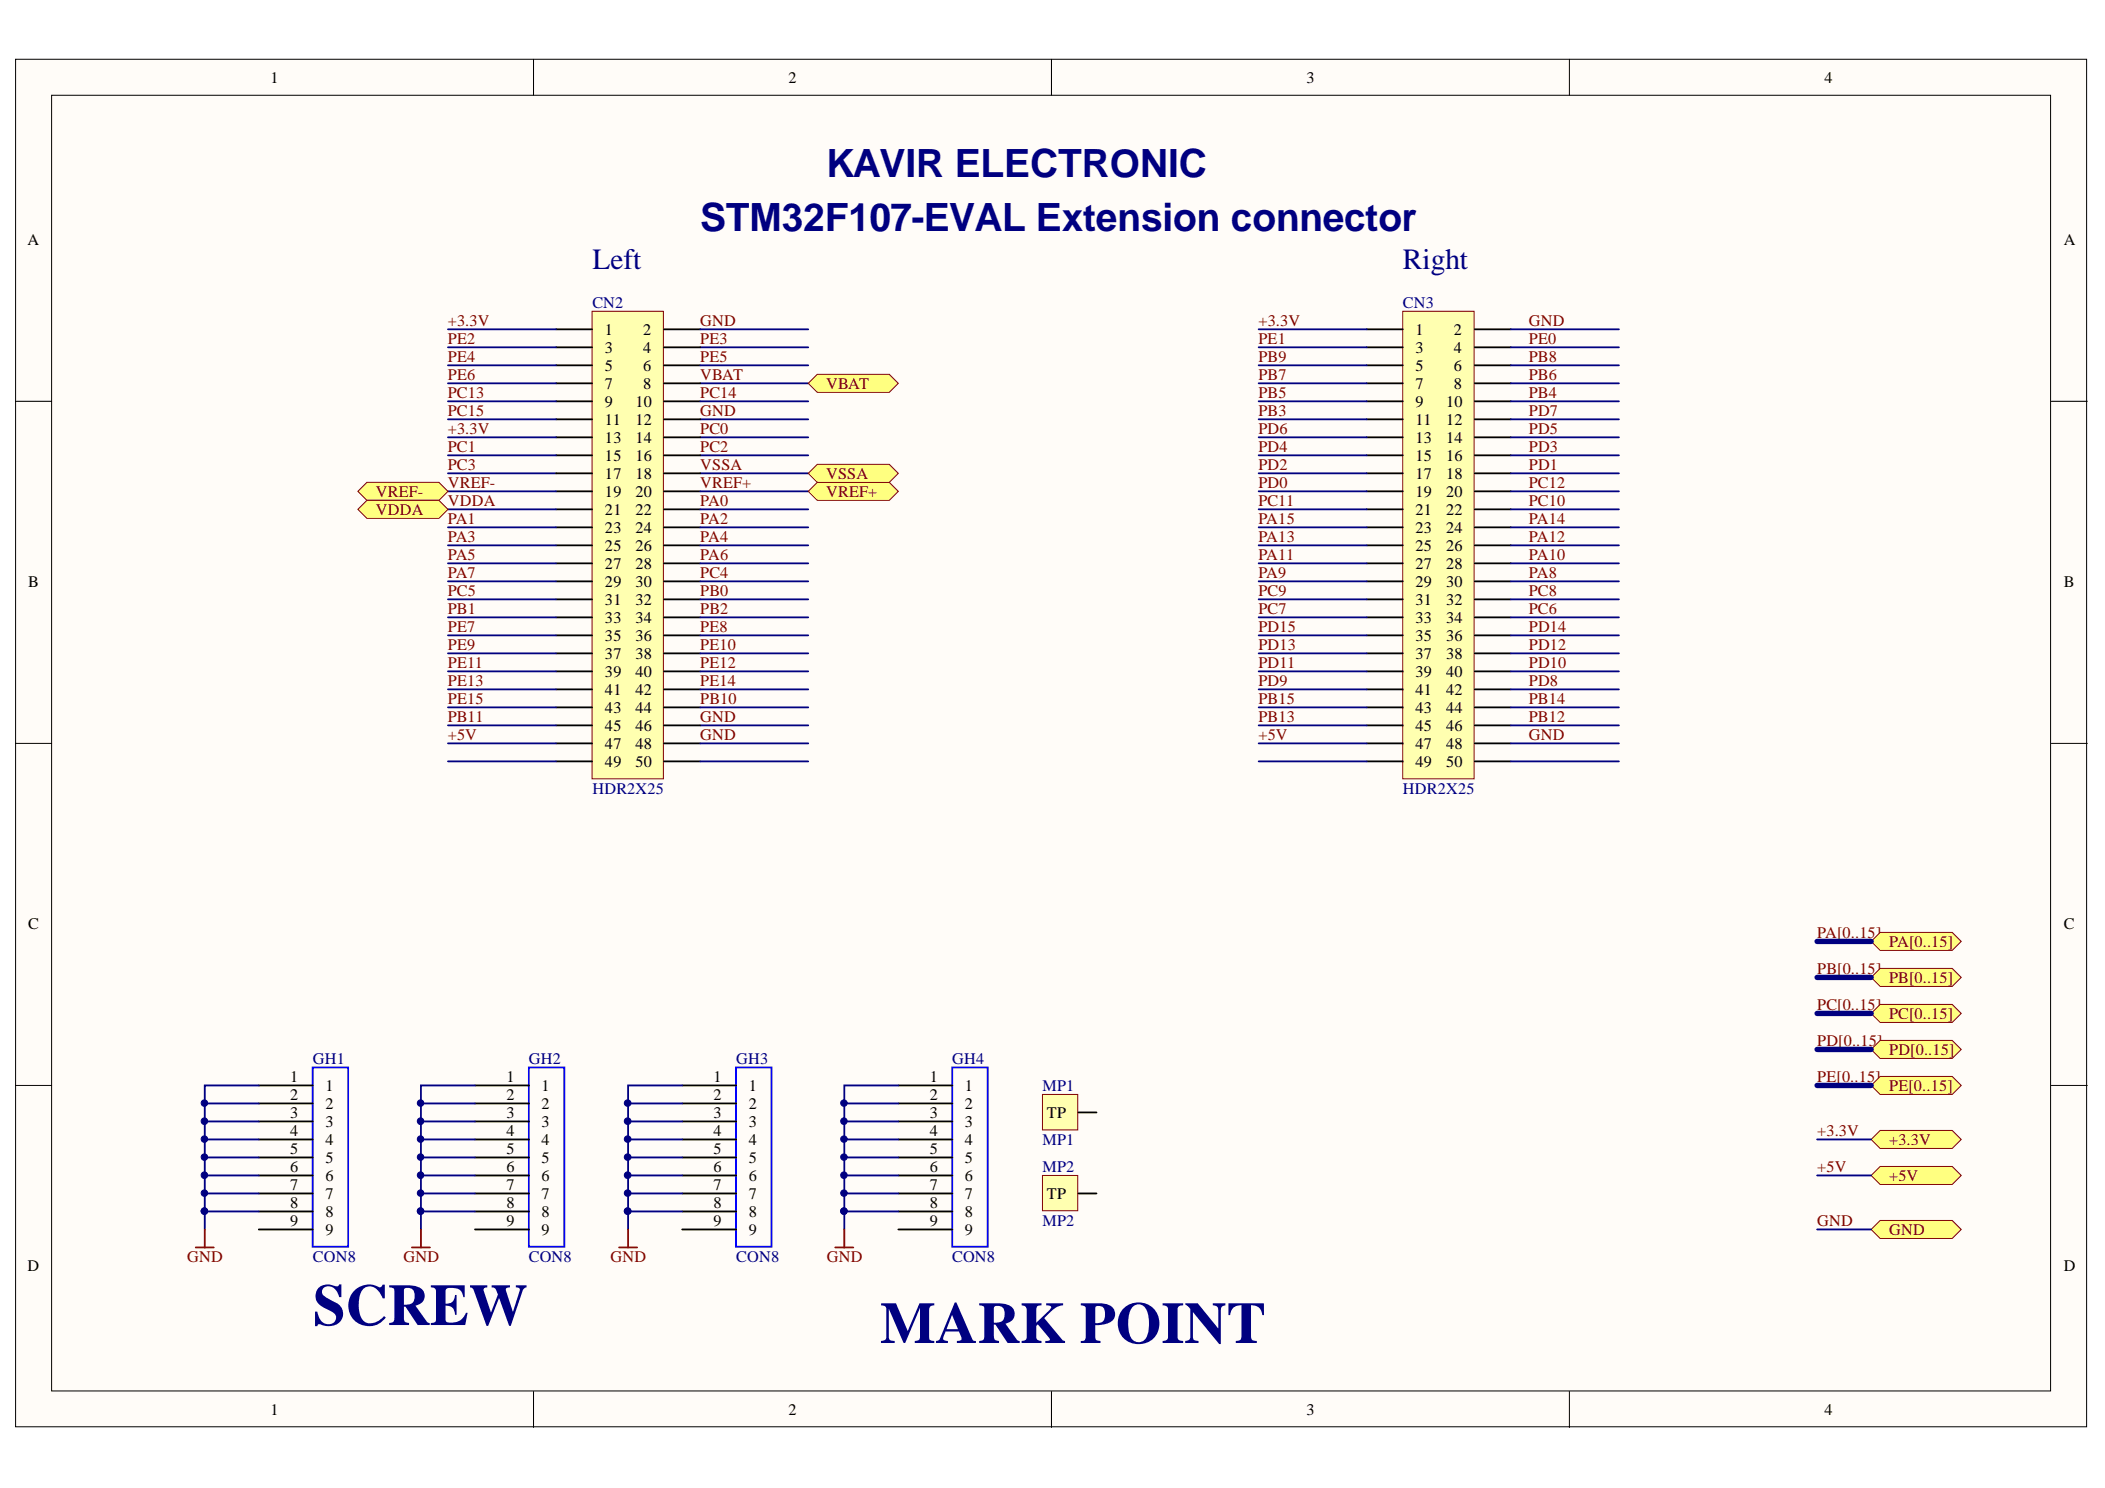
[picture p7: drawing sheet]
<svg xmlns="http://www.w3.org/2000/svg" width="297mm" height="210mm" viewBox="0 0 297 210" stroke-linecap="round" stroke-linejoin="round" font-family="sans-serif">
<defs><g id="words">
<g font-size="8.3" fill="#000080">
<text x="44.2" y="186.9">SCREW</text>
<text x="124.2" y="189.4">MARK POINT</text>
</g>
<g font-size="5.5" fill="#000080">
<text x="116.6" y="24.9">KAVIR ELECTRONIC</text>
<text x="98.8" y="32.6">STM32F107-EVAL Extension connector</text>
</g>
<g font-size="4.1" fill="#000080">
<text x="83.6" y="38">Left</text>
<text x="198" y="38">Right</text>
</g>
<g font-size="2.3">
<text x="38.2" y="11.7">1</text>
<text x="111.3" y="11.7">2</text>
<text x="184.4" y="11.7">3</text>
<text x="257.5" y="11.7">4</text>
<text x="3.9" y="34.5">A</text>
<text x="291.2" y="34.5">A</text>
<text x="85.4" y="47.3">1</text>
<text x="90.8" y="47.3">2</text>
<text x="199.8" y="47.3">1</text>
<text x="205.2" y="47.3">2</text>
<text x="85.4" y="49.8">3</text>
<text x="85.4" y="52.3">5</text>
<text x="90.8" y="49.8">4</text>
<text x="90.8" y="52.3">6</text>
<text x="199.8" y="49.8">3</text>
<text x="199.8" y="52.3">5</text>
<text x="205.2" y="49.8">4</text>
<text x="205.2" y="52.3">6</text>
<text x="85.4" y="54.9">7</text>
<text x="85.4" y="57.4">9</text>
<text x="85.4" y="59.9">11</text>
<text x="89.7" y="57.4">10</text>
<text x="89.7" y="59.9">12</text>
<text x="90.8" y="54.9">8</text>
<text x="199.8" y="54.9">7</text>
<text x="199.8" y="57.4">9</text>
<text x="199.8" y="59.9">11</text>
<text x="204.1" y="57.4">10</text>
<text x="204.1" y="59.9">12</text>
<text x="205.2" y="54.9">8</text>
<text x="85.4" y="62.5">13</text>
<text x="85.4" y="65">15</text>
<text x="89.7" y="62.5">14</text>
<text x="89.7" y="65">16</text>
<text x="199.8" y="62.5">13</text>
<text x="199.8" y="65">15</text>
<text x="204.1" y="62.5">14</text>
<text x="204.1" y="65">16</text>
<text x="85.4" y="67.6">17</text>
<text x="85.4" y="70.1">19</text>
<text x="89.7" y="67.6">18</text>
<text x="89.7" y="70.1">20</text>
<text x="199.8" y="67.6">17</text>
<text x="199.8" y="70.1">19</text>
<text x="204.1" y="67.6">18</text>
<text x="204.1" y="70.1">20</text>
<text x="85.4" y="72.6">21</text>
<text x="85.4" y="75.2">23</text>
<text x="85.4" y="77.7">25</text>
<text x="89.7" y="72.6">22</text>
<text x="89.7" y="75.2">24</text>
<text x="89.7" y="77.7">26</text>
<text x="199.8" y="72.6">21</text>
<text x="199.8" y="75.2">23</text>
<text x="199.8" y="77.7">25</text>
<text x="204.1" y="72.6">22</text>
<text x="204.1" y="75.2">24</text>
<text x="204.1" y="77.7">26</text>
<text x="4" y="82.8">B</text>
<text x="85.4" y="80.2">27</text>
<text x="85.4" y="82.8">29</text>
<text x="89.7" y="80.2">28</text>
<text x="89.7" y="82.8">30</text>
<text x="199.8" y="80.2">27</text>
<text x="199.8" y="82.8">29</text>
<text x="204.1" y="80.2">28</text>
<text x="204.1" y="82.8">30</text>
<text x="291.2" y="82.8">B</text>
<text x="85.4" y="85.3">31</text>
<text x="85.4" y="87.8">33</text>
<text x="89.7" y="85.3">32</text>
<text x="89.7" y="87.8">34</text>
<text x="199.8" y="85.3">31</text>
<text x="199.8" y="87.8">33</text>
<text x="204.1" y="85.3">32</text>
<text x="204.1" y="87.8">34</text>
<text x="85.4" y="90.4">35</text>
<text x="85.4" y="92.9">37</text>
<text x="85.4" y="95.4">39</text>
<text x="89.7" y="90.4">36</text>
<text x="89.7" y="92.9">38</text>
<text x="89.7" y="95.4">40</text>
<text x="199.8" y="90.4">35</text>
<text x="199.8" y="92.9">37</text>
<text x="199.8" y="95.4">39</text>
<text x="204.1" y="90.4">36</text>
<text x="204.1" y="92.9">38</text>
<text x="204.1" y="95.4">40</text>
<text x="85.4" y="98">41</text>
<text x="85.4" y="100.5">43</text>
<text x="89.7" y="98">42</text>
<text x="89.7" y="100.5">44</text>
<text x="199.8" y="98">41</text>
<text x="199.8" y="100.5">43</text>
<text x="204.1" y="98">42</text>
<text x="204.1" y="100.5">44</text>
<text x="85.4" y="103.1">45</text>
<text x="85.4" y="105.7">47</text>
<text x="89.7" y="103.1">46</text>
<text x="89.7" y="105.7">48</text>
<text x="199.8" y="103.1">45</text>
<text x="199.8" y="105.7">47</text>
<text x="204.1" y="103.1">46</text>
<text x="204.1" y="105.7">48</text>
<text x="85.4" y="108.2">49</text>
<text x="89.7" y="108.2">50</text>
<text x="199.8" y="108.2">49</text>
<text x="204.1" y="108.2">50</text>
<text x="4" y="131">C</text>
<text x="291.2" y="131">C</text>
<text x="40.9" y="152.6">1</text>
<text x="40.9" y="155.1">2</text>
<text x="45.9" y="153.9">1</text>
<text x="71.5" y="152.6">1</text>
<text x="71.5" y="155.1">2</text>
<text x="76.4" y="153.9">1</text>
<text x="100.7" y="152.6">1</text>
<text x="100.7" y="155.1">2</text>
<text x="105.7" y="153.9">1</text>
<text x="131.2" y="152.6">1</text>
<text x="131.2" y="155.1">2</text>
<text x="136.1" y="153.9">1</text>
<text x="40.9" y="157.7">3</text>
<text x="40.9" y="160.2">4</text>
<text x="45.9" y="156.4">2</text>
<text x="45.9" y="158.9">3</text>
<text x="45.9" y="161.5">4</text>
<text x="71.5" y="157.7">3</text>
<text x="71.5" y="160.2">4</text>
<text x="76.4" y="156.4">2</text>
<text x="76.4" y="158.9">3</text>
<text x="76.4" y="161.5">4</text>
<text x="100.7" y="157.7">3</text>
<text x="100.7" y="160.2">4</text>
<text x="105.7" y="156.4">2</text>
<text x="105.7" y="158.9">3</text>
<text x="105.7" y="161.5">4</text>
<text x="131.2" y="157.7">3</text>
<text x="131.2" y="160.2">4</text>
<text x="136.1" y="156.4">2</text>
<text x="136.1" y="158.9">3</text>
<text x="136.1" y="161.5">4</text>
<text x="147.7" y="157.7">TP</text>
<text x="40.9" y="162.7">5</text>
<text x="40.9" y="165.4">6</text>
<text x="40.9" y="167.9">7</text>
<text x="45.9" y="164.1">5</text>
<text x="45.9" y="166.6">6</text>
<text x="71.5" y="162.7">5</text>
<text x="71.5" y="165.4">6</text>
<text x="71.5" y="167.9">7</text>
<text x="76.4" y="164.1">5</text>
<text x="76.4" y="166.6">6</text>
<text x="100.7" y="162.7">5</text>
<text x="100.7" y="165.4">6</text>
<text x="100.7" y="167.9">7</text>
<text x="105.7" y="164.1">5</text>
<text x="105.7" y="166.6">6</text>
<text x="131.2" y="162.7">5</text>
<text x="131.2" y="165.4">6</text>
<text x="131.2" y="167.9">7</text>
<text x="136.1" y="164.1">5</text>
<text x="136.1" y="166.6">6</text>
<text x="40.9" y="170.4">8</text>
<text x="40.9" y="173">9</text>
<text x="45.9" y="169.2">7</text>
<text x="45.9" y="171.7">8</text>
<text x="71.5" y="170.4">8</text>
<text x="71.5" y="173">9</text>
<text x="76.4" y="169.2">7</text>
<text x="76.4" y="171.7">8</text>
<text x="100.7" y="170.4">8</text>
<text x="100.7" y="173">9</text>
<text x="105.7" y="169.2">7</text>
<text x="105.7" y="171.7">8</text>
<text x="131.2" y="170.4">8</text>
<text x="131.2" y="173">9</text>
<text x="136.1" y="169.2">7</text>
<text x="136.1" y="171.7">8</text>
<text x="147.7" y="169.2">TP</text>
<text x="3.9" y="179.3">D</text>
<text x="45.9" y="174.2">9</text>
<text x="76.4" y="174.2">9</text>
<text x="105.7" y="174.2">9</text>
<text x="136.1" y="174.2">9</text>
<text x="291.2" y="179.3">D</text>
<text x="38.2" y="199.6">1</text>
<text x="111.3" y="199.6">2</text>
<text x="184.4" y="199.6">3</text>
<text x="257.5" y="199.6">4</text>
</g>
<g font-size="2.3" fill="#800000">
<text x="63.2" y="46">+3.3V</text>
<text x="98.8" y="46">GND</text>
<text x="177.6" y="46">+3.3V</text>
<text x="215.7" y="46">GND</text>
<text x="63.2" y="48.5">PE2</text>
<text x="63.2" y="51.1">PE4</text>
<text x="63.2" y="53.6">PE6</text>
<text x="98.8" y="48.5">PE3</text>
<text x="98.8" y="51.1">PE5</text>
<text x="98.8" y="53.6">VBAT</text>
<text x="177.6" y="53.6">PB7</text>
<text x="177.6" y="51.1">PB9</text>
<text x="177.6" y="48.5">PE1</text>
<text x="215.7" y="53.6">PB6</text>
<text x="215.7" y="51.1">PB8</text>
<text x="215.7" y="48.5">PE0</text>
<text x="63.2" y="58.7">PC15</text>
<text x="63.2" y="56.1">PC13</text>
<text x="98.8" y="56.1">PC14</text>
<text x="98.8" y="58.7">GND</text>
<text x="116.6" y="54.9">VBAT</text>
<text x="177.6" y="58.7">PB3</text>
<text x="177.6" y="56.1">PB5</text>
<text x="215.7" y="56.1">PB4</text>
<text x="215.7" y="58.7">PD7</text>
<text x="63.2" y="63.7">PC1</text>
<text x="63.2" y="61.2">+3.3V</text>
<text x="98.8" y="61.2">PC0</text>
<text x="98.8" y="63.7">PC2</text>
<text x="177.6" y="63.7">PD4</text>
<text x="177.6" y="61.2">PD6</text>
<text x="215.7" y="63.7">PD3</text>
<text x="215.7" y="61.2">PD5</text>
<text x="53" y="70.1">VREF-</text>
<text x="63.2" y="66.3">PC3</text>
<text x="63.2" y="68.8">VREF-</text>
<text x="63.2" y="71.4">VDDA</text>
<text x="98.8" y="71.4">PA0</text>
<text x="98.8" y="66.3">VSSA</text>
<text x="98.8" y="68.8">VREF+</text>
<text x="116.6" y="70.1">VREF+</text>
<text x="116.6" y="67.6">VSSA</text>
<text x="177.6" y="71.4">PC11</text>
<text x="177.6" y="68.8">PD0</text>
<text x="177.6" y="66.3">PD2</text>
<text x="215.7" y="71.4">PC10</text>
<text x="215.7" y="68.8">PC12</text>
<text x="215.7" y="66.3">PD1</text>
<text x="53" y="72.6">VDDA</text>
<text x="63.2" y="73.9">PA1</text>
<text x="63.2" y="76.4">PA3</text>
<text x="98.8" y="73.9">PA2</text>
<text x="98.8" y="76.4">PA4</text>
<text x="177.6" y="76.4">PA13</text>
<text x="177.6" y="73.9">PA15</text>
<text x="215.7" y="76.4">PA12</text>
<text x="215.7" y="73.9">PA14</text>
<text x="63.2" y="79">PA5</text>
<text x="63.2" y="81.5">PA7</text>
<text x="98.8" y="79">PA6</text>
<text x="98.8" y="81.5">PC4</text>
<text x="177.6" y="81.5">PA9</text>
<text x="177.6" y="79">PA11</text>
<text x="215.7" y="81.5">PA8</text>
<text x="215.7" y="79">PA10</text>
<text x="63.2" y="86.6">PB1</text>
<text x="63.2" y="89.1">PE7</text>
<text x="63.2" y="84">PC5</text>
<text x="98.8" y="84">PB0</text>
<text x="98.8" y="86.6">PB2</text>
<text x="98.8" y="89.1">PE8</text>
<text x="177.6" y="86.6">PC7</text>
<text x="177.6" y="84">PC9</text>
<text x="177.6" y="89.1">PD15</text>
<text x="215.7" y="86.6">PC6</text>
<text x="215.7" y="84">PC8</text>
<text x="215.7" y="89.1">PD14</text>
<text x="63.2" y="91.6">PE9</text>
<text x="63.2" y="94.2">PE11</text>
<text x="98.8" y="91.6">PE10</text>
<text x="98.8" y="94.2">PE12</text>
<text x="177.6" y="94.2">PD11</text>
<text x="177.6" y="91.6">PD13</text>
<text x="215.7" y="94.2">PD10</text>
<text x="215.7" y="91.6">PD12</text>
<text x="63.2" y="101.8">PB11</text>
<text x="63.2" y="96.7">PE13</text>
<text x="63.2" y="99.3">PE15</text>
<text x="98.8" y="99.3">PB10</text>
<text x="98.8" y="96.7">PE14</text>
<text x="98.8" y="101.8">GND</text>
<text x="177.6" y="101.8">PB13</text>
<text x="177.6" y="99.3">PB15</text>
<text x="177.6" y="96.7">PD9</text>
<text x="215.7" y="101.8">PB12</text>
<text x="215.7" y="99.3">PB14</text>
<text x="215.7" y="96.7">PD8</text>
<text x="63.2" y="104.4">+5V</text>
<text x="98.8" y="104.4">GND</text>
<text x="177.6" y="104.4">+5V</text>
<text x="215.7" y="104.4">GND</text>
<text x="256.4" y="132.3">PA[0..15]</text>
<text x="256.4" y="137.4">PB[0..15]</text>
<text x="266.6" y="133.6">PA[0..15]</text>
<text x="256.4" y="142.4">PC[0..15]</text>
<text x="266.6" y="138.6">PB[0..15]</text>
<text x="266.6" y="143.7">PC[0..15]</text>
<text x="256.4" y="147.5">PD[0..15]</text>
<text x="266.6" y="148.8">PD[0..15]</text>
<text x="256.4" y="152.6">PE[0..15]</text>
<text x="266.6" y="153.9">PE[0..15]</text>
<text x="256.4" y="160.2">+3.3V</text>
<text x="266.6" y="161.5">+3.3V</text>
<text x="256.4" y="165.4">+5V</text>
<text x="266.6" y="166.6">+5V</text>
<text x="256.4" y="173">GND</text>
<text x="26.4" y="178">GND</text>
<text x="56.9" y="178">GND</text>
<text x="86.1" y="178">GND</text>
<text x="116.7" y="178">GND</text>
<text x="266.6" y="174.2">GND</text>
</g>
<g font-size="2.3" fill="#000080">
<text x="83.6" y="43.5">CN2</text>
<text x="198" y="43.5">CN3</text>
<text x="83.6" y="112">HDR2X25</text>
<text x="198" y="112">HDR2X25</text>
<text x="44.2" y="150.1">GH1</text>
<text x="74.6" y="150.1">GH2</text>
<text x="103.9" y="150.1">GH3</text>
<text x="134.4" y="150.1">GH4</text>
<text x="147.1" y="153.9">MP1</text>
<text x="147.1" y="161.5">MP1</text>
<text x="147.1" y="165.4">MP2</text>
<text x="147.1" y="173">MP2</text>
<text x="44.2" y="178">CON8</text>
<text x="74.6" y="178">CON8</text>
<text x="103.9" y="178">CON8</text>
<text x="134.4" y="178">CON8</text>
</g>
</g></defs>
<g fill="#fffcf8" stroke="#000" stroke-width=".14">
<path d="M2.2 8.4h292.2v192.9h-292.2z"/>
<path d="M7.3 13.4h282.1v182.8h-282.1z"/>
</g>
<path d="M75.3 8.4v5M148.4 8.4v5M221.5 8.4v5M2.2 56.6h5.1M289.5 56.6h5M2.2 104.9h5.1M289.5 104.9h5M2.2 153.1h5.1M289.5 153.1h5M75.3 196.3v5.1M148.4 196.3v5.1M221.5 196.3v5.1" fill="none" stroke="#000" stroke-width=".14"/>
<path d="M98.8 49h15.3M98.8 54.1h15.3M98.8 59.2h15.3M63.2 66.8h15.3M98.8 66.8h15.3M98.8 61.7h15.3M98.8 64.2h15.3M98.8 102.3h15.3" fill="none" stroke="#000080" stroke-width=".25"/>
<path d="M83.5 43.9h10.1v66h-10.1z" fill="#ffffb0" stroke="#800000" stroke-width=".14"/>
<g fill="none" stroke="#000" stroke-width=".25">
<path d="M78.5 46.5h5M78.5 49h5M78.5 51.5h5M78.5 54.1h5M78.5 56.6h5M78.5 59.2h5M93.7 46.5h5.1M93.7 49h5.1M93.7 51.5h5.1M93.7 54.1h5.1M93.7 56.6h5.1M93.7 59.2h5.1"/>
<path d="M78.5 61.7h5M78.5 64.2h5M78.5 66.8h5M78.5 69.3h5M78.5 71.8h5M78.5 74.4h5M78.5 76.9h5M78.5 79.5h5M93.7 61.7h5.1M93.7 64.2h5.1M93.7 66.8h5.1M93.7 69.3h5.1"/>
<path d="M93.7 71.8h5.1M93.7 74.4h5.1M93.7 76.9h5.1M93.7 79.5h5.1M78.5 82h5M78.5 84.5h5M78.5 87.1h5M78.5 89.6h5M78.5 92.2h5M78.5 94.7h5M78.5 97.2h5M78.5 99.8h5"/>
<path d="M93.7 82h5.1M93.7 84.5h5.1M93.7 87.1h5.1M93.7 89.6h5.1M93.7 92.2h5.1M93.7 94.7h5.1M93.7 97.2h5.1M93.7 99.8h5.1M78.5 102.3h5M78.5 104.9h5M78.5 107.4h5M93.7 102.3h5.1"/>
<path d="M93.7 104.9h5.1M93.7 107.4h5.1"/>
</g>
<path d="M197.9 43.9h10.1v66h-10.1z" fill="#ffffb0" stroke="#800000" stroke-width=".14"/>
<g fill="none" stroke="#000" stroke-width=".25">
<path d="M192.9 46.5h5M192.9 49h5M192.9 51.5h5M192.9 54.1h5M192.9 56.6h5M192.9 59.2h5M208.1 46.5h5.1M208.1 49h5.1M208.1 51.5h5.1M208.1 54.1h5.1M208.1 56.6h5.1M208.1 59.2h5.1"/>
<path d="M192.9 61.7h5M192.9 64.2h5M192.9 66.8h5M192.9 69.3h5M192.9 71.8h5M192.9 74.4h5M192.9 76.9h5M192.9 79.5h5M208.1 61.7h5.1M208.1 64.2h5.1M208.1 66.8h5.1M208.1 69.3h5.1"/>
<path d="M208.1 71.8h5.1M208.1 74.4h5.1M208.1 76.9h5.1M208.1 79.5h5.1M192.9 82h5M192.9 84.5h5M192.9 87.1h5M192.9 89.6h5M192.9 92.2h5M192.9 94.7h5M192.9 97.2h5M192.9 99.8h5"/>
<path d="M208.1 82h5.1M208.1 84.5h5.1M208.1 87.1h5.1M208.1 89.6h5.1M208.1 92.2h5.1M208.1 94.7h5.1M208.1 97.2h5.1M208.1 99.8h5.1M192.9 102.3h5M192.9 104.9h5M192.9 107.4h5M208.1 102.3h5.1"/>
<path d="M208.1 104.9h5.1M208.1 107.4h5.1"/>
</g>
<g fill="none" stroke="#000080" stroke-width=".25">
<path d="M63.2 49h15.3M63.2 51.5h15.3M63.2 54.1h15.3M63.2 56.6h15.3M63.2 46.5h15.3M63.2 59.2h15.3M98.8 51.5h15.3M98.8 56.6h15.3M98.8 46.5h15.3M177.6 49h15.3M177.6 51.5h15.3M177.6 54.1h15.3"/>
<path d="M177.6 56.6h15.3M177.6 46.5h15.3M177.6 59.2h15.3M213.2 49h15.3M213.2 51.5h15.3M213.2 54.1h15.3M213.2 56.6h15.3M213.2 46.5h15.3M213.2 59.2h15.3M63.2 61.7h15.3M63.2 69.3h15.3M63.2 71.8h15.3"/>
<path d="M63.2 74.4h15.3M63.2 76.9h15.3M63.2 79.5h15.3M63.2 64.2h15.3M98.8 69.3h15.3M98.8 71.8h15.3M98.8 74.4h15.3M98.8 76.9h15.3M98.8 79.5h15.3M177.6 61.7h15.3M177.6 69.3h15.3M177.6 71.8h15.3"/>
<path d="M177.6 74.4h15.3M177.6 76.9h15.3M177.6 79.5h15.3M177.6 64.2h15.3M177.6 66.8h15.3M213.2 61.7h15.3M213.2 69.3h15.3M213.2 71.8h15.3M213.2 74.4h15.3M213.2 76.9h15.3M213.2 79.5h15.3M213.2 64.2h15.3"/>
<path d="M213.2 66.8h15.3M63.2 87.1h15.3M63.2 89.6h15.3M63.2 92.2h15.3M63.2 94.7h15.3M63.2 97.2h15.3M63.2 99.8h15.3M63.2 82h15.3M63.2 84.5h15.3M98.8 87.1h15.3M98.8 89.6h15.3M98.8 92.2h15.3"/>
<path d="M98.8 94.7h15.3M98.8 97.2h15.3M98.8 99.8h15.3M98.8 82h15.3M98.8 84.5h15.3M177.6 87.1h15.3M177.6 89.6h15.3M177.6 92.2h15.3M177.6 94.7h15.3M177.6 97.2h15.3M177.6 99.8h15.3M177.6 82h15.3"/>
<path d="M177.6 84.5h15.3M213.2 87.1h15.3M213.2 89.6h15.3M213.2 92.2h15.3M213.2 94.7h15.3M213.2 97.2h15.3M213.2 99.8h15.3M213.2 82h15.3M213.2 84.5h15.3M63.2 102.3h15.3M63.2 104.9h15.3M63.2 107.4h15.3"/>
<path d="M98.8 104.9h15.3M98.8 107.4h15.3M177.6 102.3h15.3M177.6 104.9h15.3M177.6 107.4h15.3M213.2 102.3h15.3M213.2 104.9h15.3M213.2 107.4h15.3"/>
</g>
<path d="M264 132.8l1.3-1.3h10.2l1.3 1.3-1.3 1.3h-10.2z" fill-rule="evenodd" fill="#ffff80" stroke="#800000" stroke-width=".14"/>
<path d="M256.4 132.8h7.6" fill="none" stroke="#000080" stroke-width=".76"/>
<path d="M264 137.9l1.3-1.3h10.2l1.3 1.3-1.3 1.2h-10.2z" fill-rule="evenodd" fill="#ffff80" stroke="#800000" stroke-width=".14"/>
<path d="M256.4 137.9h7.6" fill="none" stroke="#000080" stroke-width=".76"/>
<path d="M264 143l1.3-1.3h10.2l1.3 1.3-1.3 1.2h-10.2z" fill-rule="evenodd" fill="#ffff80" stroke="#800000" stroke-width=".14"/>
<path d="M256.4 143h7.6" fill="none" stroke="#000080" stroke-width=".76"/>
<path d="M264 148l1.3-1.2h10.2l1.3 1.2-1.3 1.3h-10.2z" fill-rule="evenodd" fill="#ffff80" stroke="#800000" stroke-width=".14"/>
<path d="M256.4 148h7.6" fill="none" stroke="#000080" stroke-width=".76"/>
<path d="M264 153.1l1.3-1.3h10.2l1.3 1.3-1.3 1.3h-10.2z" fill-rule="evenodd" fill="#ffff80" stroke="#800000" stroke-width=".14"/>
<path d="M256.4 153.1h7.6" fill="none" stroke="#000080" stroke-width=".76"/>
<g fill="#ffff80" stroke="#800000" stroke-width=".14">
<path d="M50.5 69.3l1.3-1.3h10.1l1.3 1.3-1.3 1.3h-10.1z" fill-rule="evenodd"/>
<path d="M50.5 71.8l1.3-1.2h10.1l1.3 1.2-1.3 1.3h-10.1z" fill-rule="evenodd"/>
<path d="M114.1 69.3l1.2-1.3h10.2l1.3 1.3-1.3 1.3h-10.2z" fill-rule="evenodd"/>
<path d="M114.1 66.8l1.2-1.3h10.2l1.3 1.3-1.3 1.2h-10.2z" fill-rule="evenodd"/>
<path d="M114.1 54.1l1.2-1.3h10.2l1.3 1.3-1.3 1.2h-10.2z" fill-rule="evenodd"/>
<path d="M264 160.7l1.3-1.2h10.2l1.3 1.2-1.3 1.3h-10.2z" fill-rule="evenodd"/>
<path d="M264 165.8l1.3-1.3h10.2l1.3 1.3-1.3 1.3h-10.2z" fill-rule="evenodd"/>
</g>
<path d="M256.4 160.7h7.6M256.4 165.8h7.6" fill="none" stroke="#000080" stroke-width=".25"/>
<path d="M147.1 154.4h5v5h-5z" fill="#ffffb0" stroke="#800000" stroke-width=".14"/>
<path d="M152.2 156.9h2.5" fill="none" stroke="#000" stroke-width=".25"/>
<path d="M147.1 165.8h5v5h-5z" fill="#ffffb0" stroke="#800000" stroke-width=".14"/>
<g fill="none" stroke="#000" stroke-width=".25">
<path d="M36.5 153.1h7.6M36.5 155.7h7.6M36.5 158.2h7.6M67 153.1h7.7M67 155.7h7.7M67 158.2h7.7M96.3 153.1h7.6M96.3 155.7h7.6M96.3 158.2h7.6M126.8 153.1h7.6M126.8 155.7h7.6M126.8 158.2h7.6"/>
<path d="M36.5 168.4h7.6M36.5 160.7h7.6M36.5 163.3h7.6M36.5 165.8h7.6M36.5 170.9h7.6M36.5 173.4h7.6M67 168.4h7.7M67 160.7h7.7M67 163.3h7.7M67 165.8h7.7M67 170.9h7.7M67 173.4h7.7"/>
<path d="M96.3 168.4h7.6M96.3 160.7h7.6M96.3 163.3h7.6M96.3 165.8h7.6M96.3 170.9h7.6M96.3 173.4h7.6M126.8 168.4h7.6M126.8 160.7h7.6M126.8 163.3h7.6M126.8 165.8h7.6M126.8 170.9h7.6M126.8 173.4h7.6"/>
<path d="M152.2 168.4h2.5"/>
</g>
<path d="M44.1 150.6h5v25.3h-5zM74.6 150.6h5v25.3h-5zM103.9 150.6h5v25.3h-5zM134.4 150.6h5v25.3h-5z" fill="none" stroke="#00f" stroke-width=".25"/>
<g fill="none" stroke="#000080" stroke-width=".25">
<path d="M28.9 158.2h7.6M28.9 155.7h7.6M36.5 153.1h-7.6v17.8h7.6M59.4 158.2h7.6M59.4 155.7h7.6M67 153.1h-7.6v17.8h7.6M88.6 158.2h7.7M88.6 155.7h7.7M96.3 153.1h-7.7v17.8h7.7M119.1 158.2h7.7M119.1 155.7h7.7M126.8 153.1h-7.7v17.8h7.7"/>
<path d="M28.9 170.9v2.5M28.9 168.4h7.6M28.9 165.8h7.6M28.9 163.3h7.6M28.9 160.7h7.6M59.4 168.4h7.6M59.4 165.8h7.6M59.4 163.3h7.6M59.4 160.7h7.6M59.4 170.9v2.5M88.6 168.4h7.7M88.6 165.8h7.7"/>
<path d="M88.6 163.3h7.7M88.6 160.7h7.7M88.6 170.9v2.5M119.1 168.4h7.7M119.1 165.8h7.7M119.1 163.3h7.7M119.1 160.7h7.7M119.1 170.9v2.5"/>
</g>
<g fill="#000080" stroke="#000080" stroke-width=".14">
<circle cx="28.8" cy="170.8" r=".46"/>
<circle cx="28.8" cy="168.3" r=".46"/>
<circle cx="28.8" cy="165.8" r=".46"/>
<circle cx="28.8" cy="163.2" r=".46"/>
<circle cx="28.8" cy="160.7" r=".46"/>
<circle cx="28.8" cy="158.2" r=".46"/>
<circle cx="28.8" cy="155.6" r=".46"/>
<circle cx="59.3" cy="170.8" r=".46"/>
<circle cx="59.3" cy="168.3" r=".46"/>
<circle cx="59.3" cy="165.8" r=".46"/>
<circle cx="59.3" cy="163.2" r=".46"/>
<circle cx="59.3" cy="160.7" r=".46"/>
<circle cx="59.3" cy="158.2" r=".46"/>
<circle cx="59.3" cy="155.6" r=".46"/>
<circle cx="88.6" cy="170.8" r=".46"/>
<circle cx="88.6" cy="168.3" r=".46"/>
<circle cx="88.6" cy="165.8" r=".47"/>
<circle cx="88.6" cy="163.2" r=".46"/>
<circle cx="88.6" cy="160.7" r=".46"/>
<circle cx="88.6" cy="158.2" r=".47"/>
<circle cx="88.6" cy="155.6" r=".46"/>
<circle cx="119.1" cy="170.8" r=".46"/>
<circle cx="119.1" cy="168.3" r=".46"/>
<circle cx="119.1" cy="165.8" r=".46"/>
<circle cx="119.1" cy="163.2" r=".46"/>
<circle cx="119.1" cy="160.7" r=".46"/>
<circle cx="119.1" cy="158.2" r=".46"/>
<circle cx="119.1" cy="155.6" r=".46"/>
</g>
<path d="M27.6 176h2.6M28.9 173.4v2.6M58.1 176h2.6M59.4 173.4v2.6M87.4 176h2.5M88.6 173.4v2.6M117.9 176h2.5M119.1 173.4v2.6" fill="none" stroke="#800000" stroke-width=".25"/>
<path d="M264 173.4l1.3-1.2h10.2l1.3 1.2-1.3 1.3h-10.2z" fill-rule="evenodd" fill="#ffff80" stroke="#800000" stroke-width=".14"/>
<path d="M256.4 173.4h7.6" fill="none" stroke="#000080" stroke-width=".25"/>
<use href="#words"/>
</svg>
